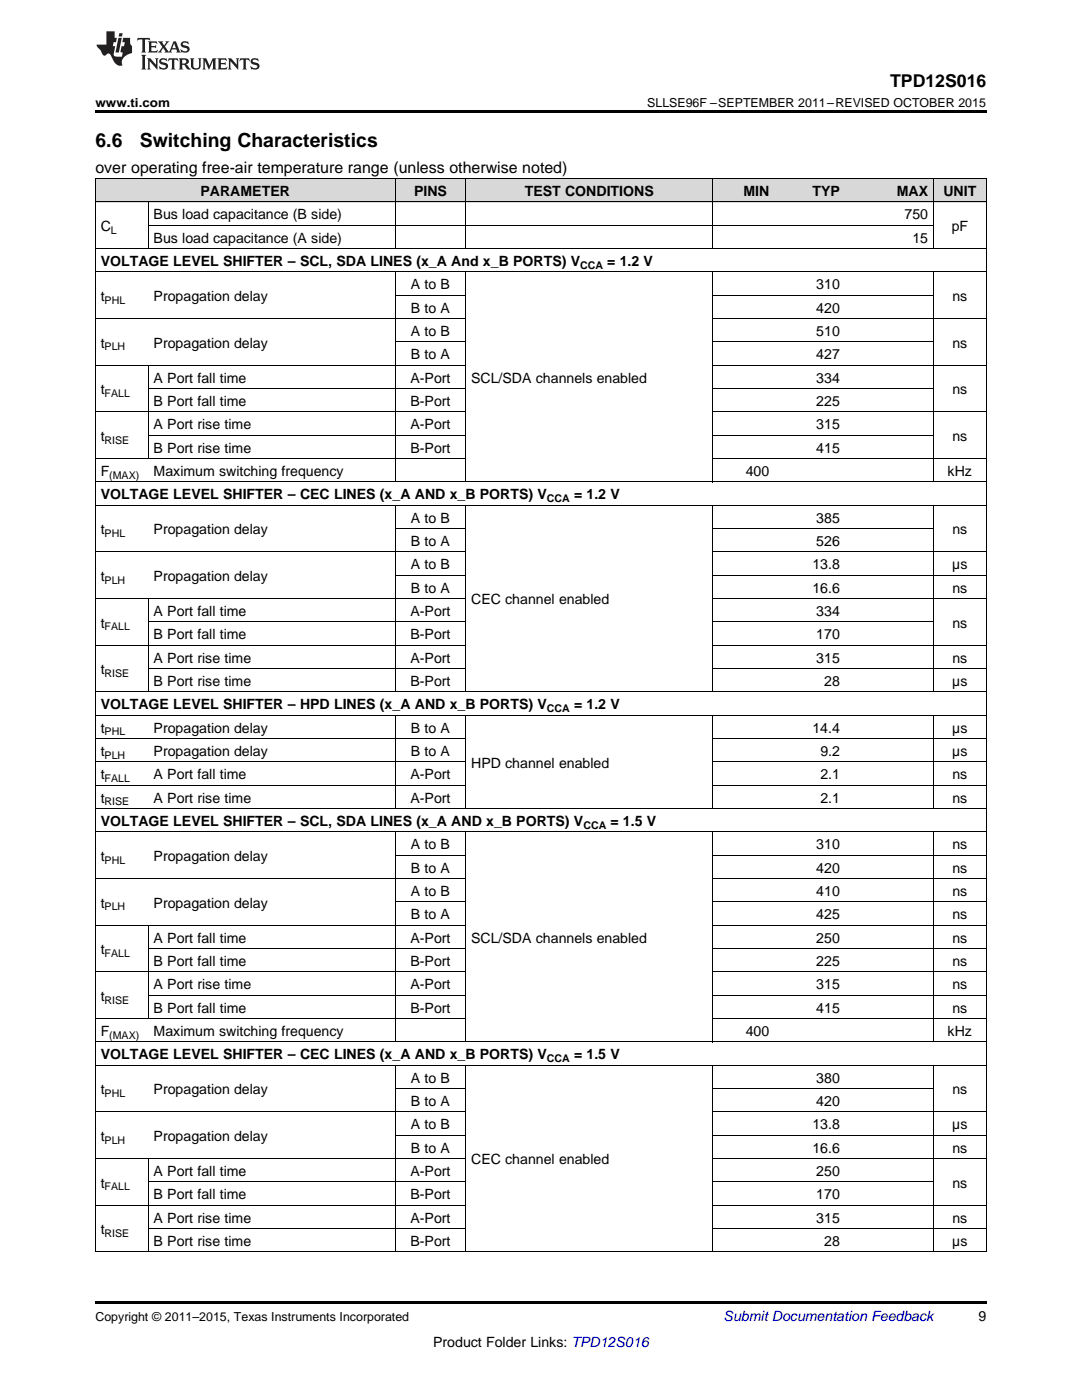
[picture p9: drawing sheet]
<svg xmlns="http://www.w3.org/2000/svg" width="216mm" height="279mm" viewBox="0 0 216 279" stroke-linecap="round" stroke-linejoin="round" font-family="sans-serif">
<defs><g id="words">
<g font-size="3.9">
<text x="19" y="29.3">6.6</text>
<text x="27.9" y="29.3">Switching Characteristics</text>
</g>
<text font-size="3.5" x="177.6" y="17.3">TPD12S016</text>
<text font-size="3.2" x="19" y="34.4">over operating free-air temperature range (unless otherwise noted)</text>
<g font-size="2.8">
<text x="40" y="39.1">PARAMETER</text>
<text x="82.6" y="39.1">PINS</text>
<text x="104.7" y="39.1">TEST CONDITIONS</text>
<text x="148.3" y="39.1">MIN</text>
<text x="162.1" y="39.1">TYP</text>
<text x="178.9" y="39.1">MAX</text>
<text x="188.2" y="39.1">UNIT</text>
<text x="20.1" y="46.1">C</text>
<text x="30.7" y="43.7">Bus load capacitance (B side)</text>
<text x="180.5" y="43.7">750</text>
<text x="189.9" y="46.1">pF</text>
<text x="20.1" y="53.1">VOLTAGE LEVEL SHIFTER – SCL, SDA LINES (x_A And x_B PORTS) V</text>
<text x="30.7" y="48.4">Bus load capacitance (A side)</text>
<text x="121.2" y="53.1">= 1.2 V</text>
<text x="182.1" y="48.4">15</text>
<text x="82" y="57.7">A to B</text>
<text x="162.9" y="57.7">310</text>
<text x="20.1" y="60">t</text>
<text x="30.7" y="60">Propagation delay</text>
<text x="82" y="62.4">B to A</text>
<text x="162.9" y="62.4">420</text>
<text x="190" y="60">ns</text>
<text x="20.1" y="69.4">t</text>
<text x="30.7" y="69.4">Propagation delay</text>
<text x="82" y="67">A to B</text>
<text x="82" y="71.7">B to A</text>
<text x="162.9" y="67">510</text>
<text x="162.9" y="71.7">427</text>
<text x="190" y="69.4">ns</text>
<text x="30.7" y="76.3">A Port fall time</text>
<text x="81.9" y="76.3">A-Port</text>
<text x="94" y="76.3">SCL/SDA channels enabled</text>
<text x="162.9" y="76.3">334</text>
<text x="20.1" y="78.7">t</text>
<text x="30.7" y="81">B Port fall time</text>
<text x="81.9" y="81">B-Port</text>
<text x="162.9" y="81">225</text>
<text x="190" y="78.7">ns</text>
<text x="20.1" y="88">t</text>
<text x="30.7" y="85.7">A Port rise time</text>
<text x="81.9" y="85.7">A-Port</text>
<text x="162.9" y="85.7">315</text>
<text x="190" y="88">ns</text>
<text x="20.1" y="95">F</text>
<text x="30.7" y="90.3">B Port rise time</text>
<text x="30.7" y="95">Maximum switching frequency</text>
<text x="81.9" y="90.3">B-Port</text>
<text x="148.8" y="95">400</text>
<text x="162.9" y="90.3">415</text>
<text x="189.1" y="95">kHz</text>
<text x="20.1" y="99.6">VOLTAGE LEVEL SHIFTER – CEC LINES (x_A AND x_B PORTS) V</text>
<text x="114.5" y="99.6">= 1.2 V</text>
<text x="20.1" y="106.6">t</text>
<text x="30.7" y="106.6">Propagation delay</text>
<text x="82" y="104.3">A to B</text>
<text x="162.9" y="104.3">385</text>
<text x="190" y="106.6">ns</text>
<text x="82" y="108.9">B to A</text>
<text x="82" y="113.6">A to B</text>
<text x="162.1" y="113.6">13.8</text>
<text x="162.9" y="108.9">526</text>
<text x="190" y="113.6">µs</text>
<text x="20.1" y="115.9">t</text>
<text x="30.7" y="115.9">Propagation delay</text>
<text x="82" y="118.3">B to A</text>
<text x="162.1" y="118.3">16.6</text>
<text x="190" y="118.3">ns</text>
<text x="20.1" y="125.2">t</text>
<text x="30.7" y="122.9">A Port fall time</text>
<text x="81.9" y="122.9">A-Port</text>
<text x="94" y="120.6">CEC channel enabled</text>
<text x="162.9" y="122.9">334</text>
<text x="190" y="125.2">ns</text>
<text x="30.7" y="127.6">B Port fall time</text>
<text x="81.9" y="127.6">B-Port</text>
<text x="162.9" y="127.6">170</text>
<text x="20.1" y="134.5">t</text>
<text x="30.7" y="132.2">A Port rise time</text>
<text x="30.7" y="136.9">B Port rise time</text>
<text x="81.9" y="132.2">A-Port</text>
<text x="81.9" y="136.9">B-Port</text>
<text x="162.9" y="132.2">315</text>
<text x="164.5" y="136.9">28</text>
<text x="190" y="136.9">µs</text>
<text x="190" y="132.2">ns</text>
<text x="20.1" y="141.5">VOLTAGE LEVEL SHIFTER – HPD LINES (x_A AND x_B PORTS) V</text>
<text x="114.5" y="141.5">= 1.2 V</text>
<text x="20.1" y="146.2">t</text>
<text x="30.7" y="146.2">Propagation delay</text>
<text x="82" y="146.2">B to A</text>
<text x="162.1" y="146.2">14.4</text>
<text x="190" y="146.2">µs</text>
<text x="20.1" y="150.8">t</text>
<text x="20.1" y="155.5">t</text>
<text x="30.7" y="150.8">Propagation delay</text>
<text x="30.7" y="155.5">A Port fall time</text>
<text x="81.9" y="155.5">A-Port</text>
<text x="82" y="150.8">B to A</text>
<text x="94" y="153.2">HPD channel enabled</text>
<text x="163.7" y="150.8">9.2</text>
<text x="163.7" y="155.5">2.1</text>
<text x="190" y="150.8">µs</text>
<text x="190" y="155.5">ns</text>
<text x="20.1" y="160.2">t</text>
<text x="30.7" y="160.2">A Port rise time</text>
<text x="81.9" y="160.2">A-Port</text>
<text x="163.7" y="160.2">2.1</text>
<text x="190" y="160.2">ns</text>
<text x="20.1" y="164.8">VOLTAGE LEVEL SHIFTER – SCL, SDA LINES (x_A AND x_B PORTS) V</text>
<text x="121.8" y="164.8">= 1.5 V</text>
<text x="20.1" y="171.8">t</text>
<text x="30.7" y="171.8">Propagation delay</text>
<text x="82" y="169.5">A to B</text>
<text x="162.9" y="169.5">310</text>
<text x="190" y="169.5">ns</text>
<text x="82" y="174.1">B to A</text>
<text x="82" y="178.8">A to B</text>
<text x="162.9" y="174.1">420</text>
<text x="162.9" y="178.8">410</text>
<text x="190" y="174.1">ns</text>
<text x="190" y="178.8">ns</text>
<text x="20.1" y="181.1">t</text>
<text x="30.7" y="181.1">Propagation delay</text>
<text x="82" y="183.4">B to A</text>
<text x="162.9" y="183.4">425</text>
<text x="190" y="183.4">ns</text>
<text x="20.1" y="190.4">t</text>
<text x="30.7" y="188.1">A Port fall time</text>
<text x="81.9" y="188.1">A-Port</text>
<text x="94" y="188.1">SCL/SDA channels enabled</text>
<text x="162.9" y="188.1">250</text>
<text x="190" y="188.1">ns</text>
<text x="30.7" y="192.8">B Port fall time</text>
<text x="30.7" y="197.4">A Port rise time</text>
<text x="81.9" y="192.8">B-Port</text>
<text x="81.9" y="197.4">A-Port</text>
<text x="162.9" y="192.8">225</text>
<text x="162.9" y="197.4">315</text>
<text x="190" y="192.8">ns</text>
<text x="190" y="197.4">ns</text>
<text x="20.1" y="199.7">t</text>
<text x="30.7" y="202.1">B Port fall time</text>
<text x="81.9" y="202.1">B-Port</text>
<text x="162.9" y="202.1">415</text>
<text x="190" y="202.1">ns</text>
<text x="20.1" y="206.7">F</text>
<text x="30.7" y="206.7">Maximum switching frequency</text>
<text x="148.8" y="206.7">400</text>
<text x="189.1" y="206.7">kHz</text>
<text x="20.1" y="211.4">VOLTAGE LEVEL SHIFTER – CEC LINES (x_A AND x_B PORTS) V</text>
<text x="114.5" y="211.4">= 1.5 V</text>
<text x="20.1" y="218.4">t</text>
<text x="30.7" y="218.4">Propagation delay</text>
<text x="82" y="216">A to B</text>
<text x="82" y="220.7">B to A</text>
<text x="162.9" y="216">380</text>
<text x="162.9" y="220.7">420</text>
<text x="190" y="218.4">ns</text>
<text x="20.1" y="227.7">t</text>
<text x="30.7" y="227.7">Propagation delay</text>
<text x="82" y="225.4">A to B</text>
<text x="162.1" y="225.4">13.8</text>
<text x="190" y="225.4">µs</text>
<text x="82" y="230">B to A</text>
<text x="94" y="232.3">CEC channel enabled</text>
<text x="162.1" y="230">16.6</text>
<text x="190" y="230">ns</text>
<text x="20.1" y="237">t</text>
<text x="30.7" y="234.7">A Port fall time</text>
<text x="30.7" y="239.3">B Port fall time</text>
<text x="81.9" y="234.7">A-Port</text>
<text x="81.9" y="239.3">B-Port</text>
<text x="162.9" y="234.7">250</text>
<text x="162.9" y="239.3">170</text>
<text x="190" y="237">ns</text>
<text x="30.7" y="244">A Port rise time</text>
<text x="81.9" y="244">A-Port</text>
<text x="162.9" y="244">315</text>
<text x="190" y="244">ns</text>
<text x="20.1" y="246.3">t</text>
<text x="30.7" y="248.6">B Port rise time</text>
<text x="81.9" y="248.6">B-Port</text>
<text x="164.5" y="248.6">28</text>
<text x="190" y="248.6">µs</text>
<text x="195.3" y="263.6">9</text>
<text x="86.4" y="268.9">Product Folder Links: TPD12S016</text>
</g>
<text font-size="2.8" fill="#0000c8" x="144.4" y="263.6">Submit Documentation Feedback</text>
<g font-size="2.5">
<text x="19" y="21.4">www.ti.com</text>
<text x="129.2" y="21.4">SLLSE96F –SEPTEMBER 2011–REVISED OCTOBER 2015</text>
<text x="19" y="263.6">Copyright © 2011–2015, Texas Instruments Incorporated</text>
</g>
<g font-size="2.1">
<text x="22.1" y="46.6">L</text>
<text x="115.8" y="53.6">CCA</text>
<text x="20.9" y="60.6">PHL</text>
<text x="20.9" y="69.9">PLH</text>
<text x="20.9" y="79.2">FALL</text>
<text x="20.9" y="88.5">RISE</text>
<text x="21.8" y="95.5">(MAX)</text>
<text x="109.1" y="100.2">CCA</text>
<text x="20.9" y="107.2">PHL</text>
<text x="20.9" y="116.5">PLH</text>
<text x="20.9" y="125.8">FALL</text>
<text x="20.9" y="135.1">RISE</text>
<text x="109.1" y="142.1">CCA</text>
<text x="20.9" y="146.8">PHL</text>
<text x="20.9" y="151.4">PLH</text>
<text x="20.9" y="156.1">FALL</text>
<text x="20.9" y="160.7">RISE</text>
<text x="116.4" y="165.4">CCA</text>
<text x="20.9" y="172.4">PHL</text>
<text x="20.9" y="181.7">PLH</text>
<text x="20.9" y="191">FALL</text>
<text x="20.9" y="200.3">RISE</text>
<text x="21.8" y="207.3">(MAX)</text>
<text x="109.1" y="211.9">CCA</text>
<text x="20.9" y="218.9">PHL</text>
<text x="20.9" y="228.2">PLH</text>
<text x="20.9" y="237.6">FALL</text>
<text x="20.9" y="246.9">RISE</text>
</g>
</g></defs>
<g fill="#d8d8d8">
<path d="M19 35.7h10.6v4.7h-10.6z"/>
<path d="M29.6 35.7h49.3v4.7h-49.3z"/>
<path d="M78.9 35.7h14.1v4.7h-14.1z"/>
<path d="M93 35.7h49.3v4.7h-49.3z"/>
<path d="M142.3 35.7h12.3v4.7h-12.3z"/>
<path d="M154.6 35.7h14.1v4.7h-14.1z"/>
<path d="M168.7 35.7h17.6v4.7h-17.6z"/>
<path d="M186.3 35.7h10.5v4.7h-10.5z"/>
</g>
<path d="M19 22h177.8v.5h-177.8zM19 259.7h177.8v.5h-177.8z" fill="#000"/>
<g fill="none" stroke="#000" stroke-width=".2">
<path d="M19 35.6h177.8M19.1 35.7v214.2M78.8 35.7v14M92.9 35.7v14M142.2 35.7v14M186.2 35.7v14M196.8 35.7v214.2M19 54.3h177.8M19 49.6h177.8M19 40.3h177.8M29.5 40.3v9.4M29.6 45h156.7"/>
<path d="M78.8 54.3v41.9M78.9 58.9h14.1M92.9 54.3v41.9M142.2 54.3v41.9M142.3 58.9h44M186.2 54.3v41.9M19 72.9h74M19 63.6h74M29.5 72.9v18.7M29.6 77.6h63.4M78.9 68.2h14.1M142.3 77.6h44"/>
<path d="M142.3 72.9h54.5M142.3 68.2h44M142.3 63.6h54.5M19 96.2h177.8M19 91.5h74M19 82.2h74M29.6 86.9h63.4M142.3 91.5h54.5M142.3 86.9h44M142.3 82.2h54.5M19 119.5h74M19 110.2h74"/>
<path d="M19 100.8h177.8M29.5 119.5v18.6M78.8 100.9v37.2M78.9 114.8h14.1M78.9 105.5h14.1M92.9 100.9v37.2M142.2 100.9v37.2M142.3 119.5h54.5M142.3 114.8h54.5M142.3 110.2h54.5M142.3 105.5h44M186.2 100.9v37.2"/>
<path d="M19 138.1h177.8M19 128.8h74M29.6 133.4h63.4M29.6 124.1h63.4M142.3 133.4h54.5M142.3 128.8h54.5M142.3 124.1h44M19 156.7h74M19 152.1h74M19 147.4h74M19 142.8h177.8M78.8 142.8v18.6"/>
<path d="M92.9 142.8v18.6M142.2 142.8v18.6M142.3 156.7h54.5M142.3 152.1h54.5M142.3 147.4h54.5M186.2 142.8v18.6M19 175.3h74M19 166h177.8M19 161.4h177.8M78.8 166.1v41.9M78.9 170.7h14.1M92.9 166.1v41.9"/>
<path d="M142.2 166.1v41.9M142.3 175.3h54.5M142.3 170.7h54.5M186.2 166.1v41.9M19 194h74M19 184.7h74M29.5 184.7v18.6M29.6 198.6h63.4M29.6 189.3h63.4M78.9 180h14.1M142.3 198.6h54.5M142.3 194h54.5"/>
<path d="M142.3 189.3h54.5M142.3 184.7h54.5M142.3 180h54.5M19 212.6h177.8M19 207.9h177.8M19 203.3h74M78.8 212.6v37.3M78.9 217.3h14.1M92.9 212.6v37.3M142.2 212.6v37.3M142.3 217.3h44M142.3 203.3h54.5"/>
<path d="M186.2 212.6v37.3M19 231.2h74M19 221.9h74M29.5 231.2v18.7M29.6 235.9h63.4M78.9 226.6h14.1M142.3 235.9h44M142.3 231.2h54.5M142.3 226.6h54.5M142.3 221.9h54.5M19 249.9h177.8M19 240.5h74"/>
<path d="M29.6 245.2h63.4M142.3 245.2h54.5M142.3 240.5h54.5"/>
</g>
<g fill="#231f20">
<path d="M27.5 7.6l-.1 .5 .4-.2h.6v.1v2.1l-.2 .4h1l-.3-.4v-2.1l.1-.1h.5l.5 .2-.2-.5zM29.5 8.3l.2 .3v1.5l-.2 .4h1.8l.2-.6a1.04 1.04 0 0 1-1.3 .2v-.7h.6l.3 .2v-.6l-.3 .2h-.6v-.6l.8-.1 .4 .3-.2-.5zM31.5 8.3l.9 1.1-.9 1.1h.8l-.2-.2 .5-.7 .4 .7-.2 .2h1.5l-.1-.2 .1-.4h.9l.1 .4-.2 .2h1l-.3-.3-.7-1.9h-.5l-.9 2-.8-1 .9-1h-.8l.1 .3-.3 .5-.4-.6 .2-.2zM34.7 8.6l.4 1h-.7zM36.3 8.4a.63 .63 0 0 0-.2 .7 .63 .63 0 0 0 .6 .4l.6 .2 .1 .2a.75 .75 0 0 1-.7 .4 .75 .75 0 0 1-.6-.5l.1 .7 .1-.1a1.11 1.11 0 0 0 1.5-.6 1.13 1.13 0 0 0-1.2-.8l-.1-.4a1.04 1.04 0 0 1 1.2 .2l-.2-.5-.1 .1-.5-.2zM28.2 10.9l.2 .4v2.2l-.2 .4h1l-.3-.4v-2.2l.3-.4zM29.3 11.6l.3 .4v1.5l-.3 .4h.8l-.2-.4v-1.3l1.5 1.7v-1.9l.2-.4h-.7l.2 .4v.9l-1.1-1.3zM32 11.8a.62 .62 0 0 0-.2 .7 .62 .62 0 0 0 .6 .4l.6 .1 .1 .3a.76 .76 0 0 1-.7 .3 .76 .76 0 0 1-.6-.4l.1 .7 .1-.1a1.11 1.11 0 0 0 1.5-.6 1.13 1.13 0 0 0-1.2-.8l-.1-.4a1.04 1.04 0 0 1 1.2 .2l-.2-.6-.1 .1-.5-.1zM33.7 11.6l-.2 .6a.61 .61 0 0 1 .8-.3v1.6l-.2 .4h.9l-.2-.4v-1.6a.63 .63 0 0 1 .8 .3l-.2-.6zM35.6 11.6l.3 .4v1.5l-.3 .4h1l-.2-.2v-.8l.5 .2a.76 .76 0 0 0 1.2 .7l-1-1a.58 .58 0 0 0 .6-.5 .58 .58 0 0 0-.5-.6zM36.4 11.9h.1a.45 .45 0 0 1 .5 .1 .45 .45 0 0 1 .1 .5l-.7 .2zM37.9 11.6l.2 .2a2.17 2.17 0 0 0 .3 1.9 .99 .99 0 0 0 1.6-.6v-1.1l.2-.4h-.7l.2 .2a1.92 1.92 0 0 1-.2 1.8 .6 .6 0 0 1-.9-.5v-1.1l.2-.4zM40.4 11.6l.2 .4v1.5l-.2 .4h.7l-.2-.4v-1.4l.8 1.8 .8-1.8v1.4l-.2 .4h.9l-.2-.4v-1.5l.2-.4h-.8l-.6 1.5-.6-1.5zM43.4 11.6l.2 .4v1.5l-.2 .4h1.8l.2-.6a1.04 1.04 0 0 1-1.3 .1v-.6h.5l.4 .2v-.6l-.4 .2h-.5v-.7h.8l.3 .3-.1-.6zM45.5 11.6l.2 .4v1.5l-.2 .4h.7l-.2-.4v-1.3l1.5 1.7v-1.9l.2-.4h-.7l.2 .4v.9l-1.1-1.3zM47.9 11.6l-.1 .6a.61 .61 0 0 1 .8-.3v1.6l-.3 .4h1l-.3-.4 .1-1.6a.63 .63 0 0 1 .7 .3l-.1-.6zM50.2 11.8a.62 .62 0 0 0-.2 .7 .62 .62 0 0 0 .6 .4l.6 .1 .2 .3a.76 .76 0 0 1-.8 .3 .76 .76 0 0 1-.6-.4l.1 .7 .2-.1a1.11 1.11 0 0 0 1.5-.6 1.13 1.13 0 0 0-1.3-.8l-.1-.4a1.04 1.04 0 0 1 1.2 .2l-.1-.6-.2 .1-.5-.1z"/>
<path d="M21.2 6.3v2.6h-1.9l.1 .4 .7 .9a.91 .91 0 0 0 1 .8 .56 .56 0 0 1 .5-.3 .56 .56 0 0 1 .5 .3l.4 .8a1.53 1.53 0 0 0 1.9 1.2 1.54 1.54 0 0 1 1-2.1l.9-.3v-1.4a1.52 1.52 0 0 1-.3-1.6h-1.4l-.2 .8h.5l-.2 .8h-.4l-.2 1v.2l.4 .1-.2 .8a1.93 1.93 0 0 1-1.6-.3l.3-1.8h-.5l.2-.8h.4l.2-.8h-.4v-1.3zM23.6 7.6l-.6 2.9h.7l.6-2.9zM23.8 6.6l-.1 .7h.6l.2-.7z"/>
</g>
<use href="#words"/>
</svg>
